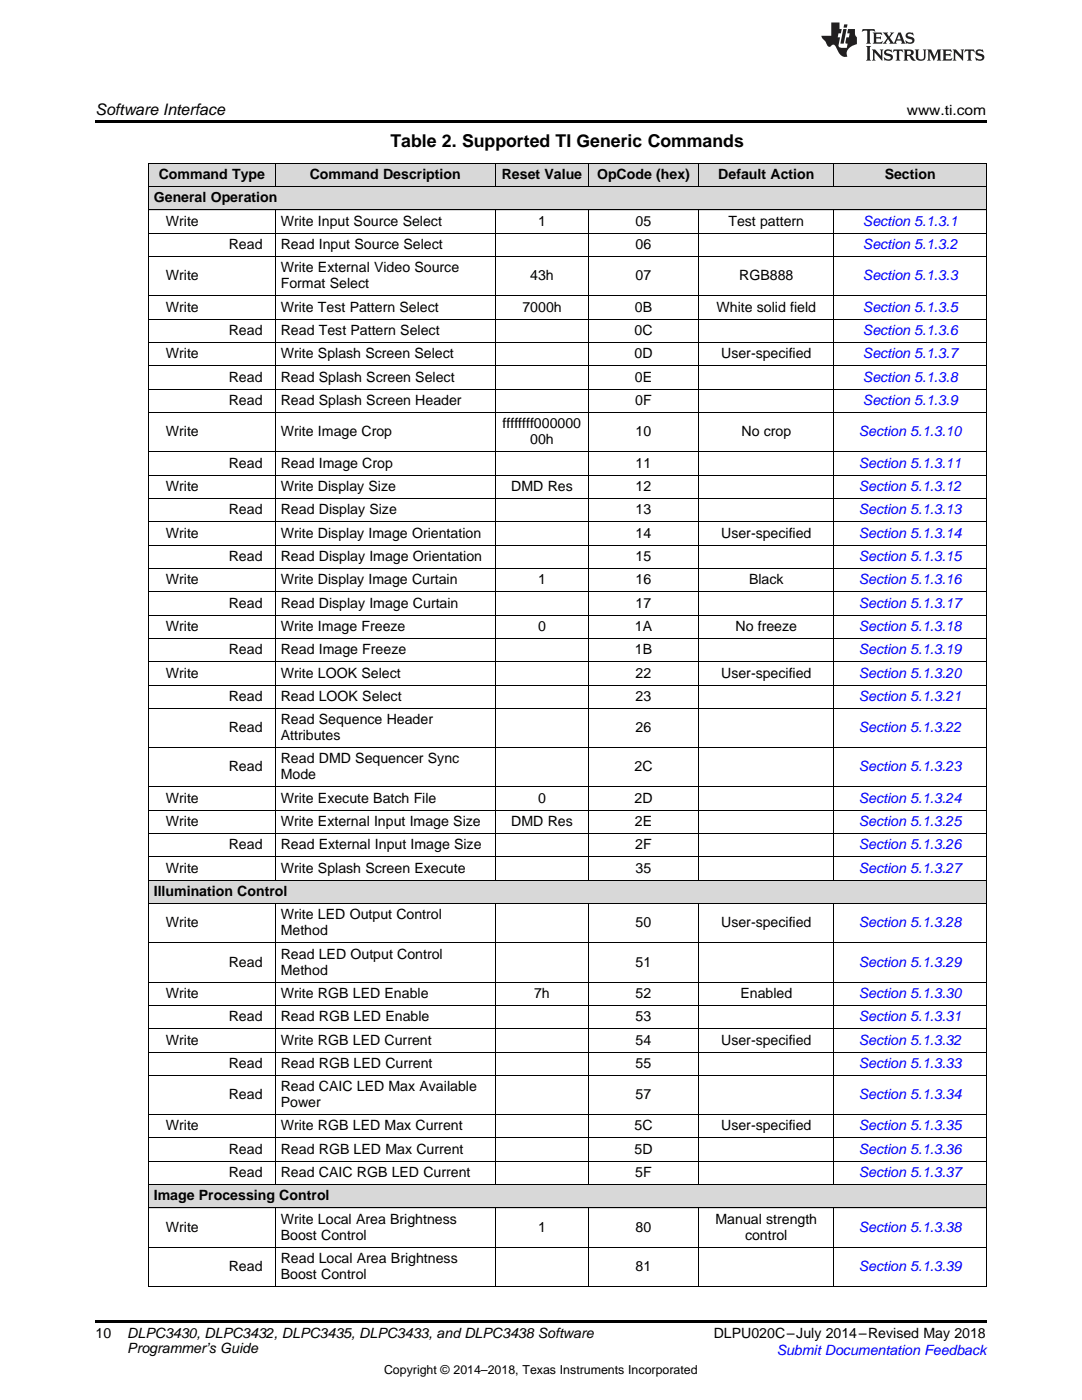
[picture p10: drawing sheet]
<svg xmlns="http://www.w3.org/2000/svg" width="216mm" height="279mm" viewBox="0 0 216 279" stroke-linecap="round" stroke-linejoin="round" font-family="sans-serif">
<defs><g id="words">
<text font-size="3.5" x="77.9" y="29.3">Table 2. Supported TI Generic Commands</text>
<text font-size="3.2" x="19" y="23">Software Interface</text>
<g font-size="2.8">
<text x="180.9" y="23">www.ti.com</text>
<text x="31.7" y="35.7">Command Type</text>
<text x="61.8" y="35.7">Command Description</text>
<text x="100.1" y="35.7">Reset Value</text>
<text x="119.1" y="35.7">OpCode (hex)</text>
<text x="143.3" y="35.7">Default Action</text>
<text x="176.5" y="35.7">Section</text>
<text x="30.7" y="40.4">General Operation</text>
<text x="33.1" y="45">Write</text>
<text x="56" y="45">Write Input Source Select</text>
<text x="107.4" y="45">1</text>
<text x="126.8" y="45">05</text>
<text x="145.3" y="45">Test pattern</text>
<text x="45.6" y="49.7">Read</text>
<text x="56" y="49.7">Read Input Source Select</text>
<text x="126.8" y="49.7">06</text>
<text x="33.1" y="56">Write</text>
<text x="56" y="54.4">Write External Video Source</text>
<text x="56" y="57.5">Format Select</text>
<text x="105.8" y="56">43h</text>
<text x="126.8" y="56">07</text>
<text x="147.5" y="56">RGB888</text>
<text x="33.1" y="62.2">Write</text>
<text x="56" y="62.2">Write Test Pattern Select</text>
<text x="104.2" y="62.2">7000h</text>
<text x="126.7" y="62.2">0B</text>
<text x="143" y="62.2">White solid field</text>
<text x="33.1" y="71.5">Write</text>
<text x="45.6" y="66.9">Read</text>
<text x="56" y="66.9">Read Test Pattern Select</text>
<text x="56" y="71.5">Write Splash Screen Select</text>
<text x="126.6" y="66.9">0C</text>
<text x="126.6" y="71.5">0D</text>
<text x="143.9" y="71.5">User-specified</text>
<text x="45.6" y="76.2">Read</text>
<text x="56" y="76.2">Read Splash Screen Select</text>
<text x="126.7" y="76.2">0E</text>
<text x="45.6" y="80.8">Read</text>
<text x="56" y="80.8">Read Splash Screen Header</text>
<text x="126.8" y="80.8">0F</text>
<text x="33.1" y="87.1">Write</text>
<text x="56" y="87.1">Write Image Crop</text>
<text x="100.3" y="85.5">ffffffff000000</text>
<text x="105.8" y="88.7">00h</text>
<text x="126.8" y="87.1">10</text>
<text x="148" y="87.1">No crop</text>
<text x="45.6" y="93.3">Read</text>
<text x="56" y="93.3">Read Image Crop</text>
<text x="126.8" y="93.3">11</text>
<text x="33.1" y="98">Write</text>
<text x="56" y="98">Write Display Size</text>
<text x="102" y="98">DMD Res</text>
<text x="126.8" y="98">12</text>
<text x="33.1" y="107.3">Write</text>
<text x="45.6" y="102.6">Read</text>
<text x="56" y="102.6">Read Display Size</text>
<text x="56" y="107.3">Write Display Image Orientation</text>
<text x="126.8" y="102.6">13</text>
<text x="126.8" y="107.3">14</text>
<text x="143.9" y="107.3">User-specified</text>
<text x="45.6" y="111.9">Read</text>
<text x="56" y="111.9">Read Display Image Orientation</text>
<text x="126.8" y="111.9">15</text>
<text x="33.1" y="116.6">Write</text>
<text x="56" y="116.6">Write Display Image Curtain</text>
<text x="107.4" y="116.6">1</text>
<text x="126.8" y="116.6">16</text>
<text x="149.5" y="116.6">Black</text>
<text x="33.1" y="125.9">Write</text>
<text x="45.6" y="121.2">Read</text>
<text x="56" y="121.2">Read Display Image Curtain</text>
<text x="56" y="125.9">Write Image Freeze</text>
<text x="107.4" y="125.9">0</text>
<text x="126.7" y="125.9">1A</text>
<text x="126.8" y="121.2">17</text>
<text x="146.8" y="125.9">No freeze</text>
<text x="45.6" y="130.6">Read</text>
<text x="56" y="130.6">Read Image Freeze</text>
<text x="126.7" y="130.6">1B</text>
<text x="33.1" y="135.2">Write</text>
<text x="56" y="135.2">Write LOOK Select</text>
<text x="126.8" y="135.2">22</text>
<text x="143.9" y="135.2">User-specified</text>
<text x="45.6" y="139.9">Read</text>
<text x="56" y="139.9">Read LOOK Select</text>
<text x="126.8" y="139.9">23</text>
<text x="45.6" y="146.1">Read</text>
<text x="56" y="144.5">Read Sequence Header</text>
<text x="56" y="147.7">Attributes</text>
<text x="126.8" y="146.1">26</text>
<text x="45.6" y="154">Read</text>
<text x="56" y="152.4">Read DMD Sequencer Sync</text>
<text x="56" y="155.5">Mode</text>
<text x="126.6" y="154">2C</text>
<text x="33.1" y="160.2">Write</text>
<text x="56" y="160.2">Write Execute Batch File</text>
<text x="107.4" y="160.2">0</text>
<text x="126.6" y="160.2">2D</text>
<text x="33.1" y="164.9">Write</text>
<text x="56" y="164.9">Write External Input Image Size</text>
<text x="102" y="164.9">DMD Res</text>
<text x="126.7" y="164.9">2E</text>
<text x="45.6" y="169.5">Read</text>
<text x="56" y="169.5">Read External Input Image Size</text>
<text x="126.8" y="169.5">2F</text>
<text x="30.7" y="178.8">Illumination Control</text>
<text x="33.1" y="174.2">Write</text>
<text x="56" y="174.2">Write Splash Screen Execute</text>
<text x="126.8" y="174.2">35</text>
<text x="33.1" y="185.1">Write</text>
<text x="56" y="183.5">Write LED Output Control</text>
<text x="126.8" y="185.1">50</text>
<text x="143.9" y="185.1">User-specified</text>
<text x="56" y="186.7">Method</text>
<text x="56" y="191.3">Read LED Output Control</text>
<text x="45.6" y="192.9">Read</text>
<text x="56" y="194.5">Method</text>
<text x="126.8" y="192.9">51</text>
<text x="33.1" y="199.1">Write</text>
<text x="45.6" y="203.8">Read</text>
<text x="56" y="199.1">Write RGB LED Enable</text>
<text x="56" y="203.8">Read RGB LED Enable</text>
<text x="106.6" y="199.1">7h</text>
<text x="126.8" y="199.1">52</text>
<text x="126.8" y="203.8">53</text>
<text x="147.7" y="199.1">Enabled</text>
<text x="33.1" y="208.5">Write</text>
<text x="56" y="208.5">Write RGB LED Current</text>
<text x="126.8" y="208.5">54</text>
<text x="143.9" y="208.5">User-specified</text>
<text x="45.6" y="213.1">Read</text>
<text x="56" y="213.1">Read RGB LED Current</text>
<text x="126.8" y="213.1">55</text>
<text x="45.6" y="219.4">Read</text>
<text x="56" y="217.8">Read CAIC LED Max Available</text>
<text x="56" y="220.9">Power</text>
<text x="126.8" y="219.4">57</text>
<text x="33.1" y="225.6">Write</text>
<text x="56" y="225.6">Write RGB LED Max Current</text>
<text x="126.6" y="225.6">5C</text>
<text x="143.9" y="225.6">User-specified</text>
<text x="45.6" y="230.3">Read</text>
<text x="56" y="230.3">Read RGB LED Max Current</text>
<text x="126.6" y="230.3">5D</text>
<text x="30.7" y="239.6">Image Processing</text>
<text x="45.6" y="234.9">Read</text>
<text x="55.7" y="239.6">Control</text>
<text x="56" y="234.9">Read CAIC RGB LED Current</text>
<text x="126.8" y="234.9">5F</text>
<text x="33.1" y="245.8">Write</text>
<text x="56" y="244.2">Write Local Area Brightness</text>
<text x="107.4" y="245.8">1</text>
<text x="126.8" y="245.8">80</text>
<text x="142.8" y="244.2">Manual strength</text>
<text x="56" y="247.4">Boost Control</text>
<text x="148.7" y="247.4">control</text>
<text x="45.6" y="253.6">Read</text>
<text x="56" y="252.1">Read Local Area Brightness</text>
<text x="56" y="255.2">Boost Control</text>
<text x="126.8" y="253.6">81</text>
<text x="19" y="267">10</text>
<text x="25.4" y="267.1">DLPC3430, DLPC3432, DLPC3435, DLPC3433, and DLPC3438 Software</text>
<text x="25.4" y="269.9">Programmer’s Guide</text>
<text x="142.4" y="267.1">DLPU020C–July 2014–Revised May 2018</text>
</g>
<g font-size="2.8" fill="#00f">
<text x="172.2" y="45">Section 5.1.3.1</text>
<text x="172.2" y="49.7">Section 5.1.3.2</text>
<text x="172.2" y="56">Section 5.1.3.3</text>
<text x="172.2" y="62.2">Section 5.1.3.5</text>
<text x="172.2" y="66.9">Section 5.1.3.6</text>
<text x="172.2" y="71.5">Section 5.1.3.7</text>
<text x="172.2" y="76.2">Section 5.1.3.8</text>
<text x="172.2" y="80.8">Section 5.1.3.9</text>
<text x="171.4" y="87.1">Section 5.1.3.10</text>
<text x="171.4" y="93.3">Section 5.1.3.11</text>
<text x="171.4" y="98">Section 5.1.3.12</text>
<text x="171.4" y="102.6">Section 5.1.3.13</text>
<text x="171.4" y="107.3">Section 5.1.3.14</text>
<text x="171.4" y="111.9">Section 5.1.3.15</text>
<text x="171.4" y="116.6">Section 5.1.3.16</text>
<text x="171.4" y="121.2">Section 5.1.3.17</text>
<text x="171.4" y="125.9">Section 5.1.3.18</text>
<text x="171.4" y="130.6">Section 5.1.3.19</text>
<text x="171.4" y="135.2">Section 5.1.3.20</text>
<text x="171.4" y="139.9">Section 5.1.3.21</text>
<text x="171.4" y="146.1">Section 5.1.3.22</text>
<text x="171.4" y="154">Section 5.1.3.23</text>
<text x="171.4" y="160.2">Section 5.1.3.24</text>
<text x="171.4" y="164.9">Section 5.1.3.25</text>
<text x="171.4" y="169.5">Section 5.1.3.26</text>
<text x="171.4" y="174.2">Section 5.1.3.27</text>
<text x="171.4" y="185.1">Section 5.1.3.28</text>
<text x="171.4" y="192.9">Section 5.1.3.29</text>
<text x="171.4" y="199.1">Section 5.1.3.30</text>
<text x="171.4" y="203.8">Section 5.1.3.31</text>
<text x="171.4" y="208.5">Section 5.1.3.32</text>
<text x="171.4" y="213.1">Section 5.1.3.33</text>
<text x="171.4" y="219.4">Section 5.1.3.34</text>
<text x="171.4" y="225.6">Section 5.1.3.35</text>
<text x="171.4" y="230.3">Section 5.1.3.36</text>
<text x="171.4" y="234.9">Section 5.1.3.37</text>
<text x="171.4" y="245.8">Section 5.1.3.38</text>
<text x="171.4" y="253.6">Section 5.1.3.39</text>
<text x="155" y="270.4">Submit Documentation Feedback</text>
</g>
<text font-size="2.5" x="76.6" y="274.2">Copyright © 2014–2018, Texas Instruments Incorporated</text>
</g></defs>
<g fill="#d8d8d8">
<path d="M29.6 236.5h13.5v4.6h-13.5z"/>
<path d="M43.1 236.5h11.9v4.6h-11.9z"/>
<path d="M55 236.5h43.9v4.6h-43.9z"/>
<path d="M98.9 236.5h18.5v4.6h-18.5z"/>
<path d="M117.4 236.5h22v4.6h-22z"/>
<path d="M139.4 236.5h27v4.6h-27z"/>
<path d="M166.4 236.5h30.4v4.6h-30.4z"/>
<path d="M29.6 175.7h13.5v4.7h-13.5z"/>
<path d="M43.1 175.7h11.9v4.7h-11.9z"/>
<path d="M55 175.7h43.9v4.7h-43.9z"/>
<path d="M98.9 175.7h18.5v4.7h-18.5z"/>
<path d="M117.4 175.7h22v4.7h-22z"/>
<path d="M139.4 175.7h27v4.7h-27z"/>
<path d="M166.4 175.7h30.4v4.7h-30.4z"/>
<path d="M29.6 37.3h13.5v4.6h-13.5z"/>
<path d="M43.1 37.3h11.9v4.6h-11.9z"/>
<path d="M55 37.3h43.9v4.6h-43.9z"/>
<path d="M98.9 37.3h18.5v4.6h-18.5z"/>
<path d="M117.4 37.3h22v4.6h-22z"/>
<path d="M139.4 37.3h27v4.6h-27z"/>
<path d="M166.4 37.3h30.4v4.6h-30.4z"/>
<path d="M29.6 32.6h13.5v4.7h-13.5z"/>
<path d="M43.1 32.6h11.9v4.7h-11.9z"/>
<path d="M55 32.6h43.9v4.7h-43.9z"/>
<path d="M98.9 32.6h18.5v4.7h-18.5z"/>
<path d="M117.4 32.6h22v4.7h-22z"/>
<path d="M139.4 32.6h27v4.7h-27z"/>
<path d="M166.4 32.6h30.4v4.7h-30.4z"/>
</g>
<path d="M19 24h177.8v.6h-177.8zM19 263.5h177.8v.6h-177.8z" fill="#000"/>
<g fill="none" stroke="#000" stroke-width=".2">
<path d="M29.6 37.2h167.2M29.6 32.6h167.2M29.7 32.6v224.2M54.9 32.6v4.7M98.8 32.6v4.7M117.4 32.6v4.7M139.4 32.6v4.7M166.4 32.6v4.7M196.8 32.6v224.2M29.6 59h167.2M29.6 51.2h167.2M29.6 46.5h167.2"/>
<path d="M29.6 41.9h167.2M54.9 41.9v133.8M98.8 41.9v133.8M117.4 41.9v133.8M139.4 41.9v133.8M166.4 41.9v133.8M29.6 77.7h167.2M29.6 73h167.2M29.6 68.4h167.2M29.6 63.7h167.2M29.6 99.5h167.2M29.6 94.8h167.2"/>
<path d="M29.6 90.2h167.2M29.6 82.3h167.2M29.6 118.1h167.2M29.6 113.4h167.2M29.6 108.8h167.2M29.6 104.1h167.2M29.6 136.7h167.2M29.6 132.1h167.2M29.6 127.4h167.2M29.6 122.7h167.2M29.6 157h167.2M29.6 149.2h167.2"/>
<path d="M29.6 141.4h167.2M29.6 175.7h167.2M29.6 171h167.2M29.6 166.4h167.2M29.6 161.7h167.2M29.6 196h167.2M29.6 188.2h167.2M29.6 180.3h167.2M54.9 180.4v56.1M98.8 180.4v56.1M117.4 180.4v56.1M139.4 180.4v56.1"/>
<path d="M166.4 180.4v56.1M29.6 214.6h167.2M29.6 210h167.2M29.6 205.3h167.2M29.6 200.6h167.2M29.6 236.4h167.2M29.6 231.8h167.2M29.6 227.1h167.2M29.6 222.4h167.2M29.6 256.7h167.2M29.6 248.9h167.2M29.6 241.1h167.2"/>
<path d="M54.9 241.1v15.7M98.8 241.1v15.7M117.4 241.1v15.7M139.4 241.1v15.7M166.4 241.1v15.7"/>
</g>
<g fill="#231f20">
<path d="M172.1 5.8l-.1 .6 .5-.3h.5v.2v2.1l-.2 .3h1l-.2-.3v-2.1v-.2h.6l.4 .3-.1-.6zM174.1 6.5l.3 .4v1.5l-.3 .3h1.9l.1-.5a1.04 1.04 0 0 1-1.3 .1v-.6h.6l.4 .2v-.7l-.4 .2h-.6l.1-.6h.7l.4 .2-.1-.5zM176.1 6.5l.9 1.1-.9 1.1h.8l-.1-.2 .4-.7 .4 .7-.2 .2h1.6l-.2-.2 .1-.4h.9l.2 .4-.2 .2h.9l-.2-.3-.8-1.9h-.5l-.9 2.1-.7-1.1 .8-1h-.8l.1 .3-.3 .5-.4-.6 .2-.2zM179.4 6.9l.3 .9h-.7zM180.9 6.6a.63 .63 0 0 0-.2 .7 .63 .63 0 0 0 .6 .4l.6 .2 .1 .2a.75 .75 0 0 1-.7 .4 .75 .75 0 0 1-.6-.5l.1 .7 .2-.1a1.11 1.11 0 0 0 1.5-.5 1.13 1.13 0 0 0-1.3-.9l-.1-.3a1.04 1.04 0 0 1 1.2 .2l-.1-.6-.2 .1-.5-.1zM172.8 9.2l.3 .3v2.2l-.3 .4h1l-.2-.4v-2.2l.2-.3zM174 9.9l.2 .3v1.5l-.2 .4h.7l-.2-.4v-1.3l1.6 1.7v-1.9l.2-.3h-.7l.2 .3v.9l-1.2-1.2zM176.6 10a.62 .62 0 0 0-.2 .7 .62 .62 0 0 0 .6 .4l.6 .2 .1 .2a.76 .76 0 0 1-.7 .4 .76 .76 0 0 1-.6-.5l.1 .7 .1-.1a1.11 1.11 0 0 0 1.6-.6 1.13 1.13 0 0 0-1.3-.8l-.1-.3a1.04 1.04 0 0 1 1.2 .1l-.1-.5-.2 .1-.5-.2zM178.3 9.9l-.1 .6a.61 .61 0 0 1 .7-.3v1.5l-.2 .4h1l-.3-.4v-1.5a.63 .63 0 0 1 .8 .3l-.1-.6zM180.3 9.9l.2 .3v1.5l-.2 .4h.9l-.2-.2v-.7l.6 .2a.76 .76 0 0 0 1.1 .6l-1-.9a.58 .58 0 0 0 .6-.6 .58 .58 0 0 0-.5-.6zM181 10.2l.1-.1a.45 .45 0 0 1 .6 .1 .45 .45 0 0 1 .1 .5l-.8 .2zM182.5 9.9l.2 .2a2.17 2.17 0 0 0 .4 1.9 .99 .99 0 0 0 1.6-.7v-1.1l.2-.3h-.8l.2 .2a1.92 1.92 0 0 1-.2 1.7 .6 .6 0 0 1-.9-.5v-1.1l.2-.3zM185 9.9l.2 .3v1.5l-.2 .4h.7l-.2-.4v-1.4l.8 1.8 .8-1.8v1.4l-.2 .4h1l-.3-.4v-1.5l.3-.3h-.8l-.7 1.4-.6-1.4zM188 9.9l.2 .3v1.5l-.2 .4h1.8l.2-.6a1.04 1.04 0 0 1-1.3 .2v-.6h.6l.4 .1v-.6l-.4 .2h-.6l.1-.6h.7l.4 .2-.1-.5zM190.1 9.9l.2 .3v1.5l-.2 .4h.7l-.2-.4v-1.3l1.6 1.7v-1.9l.2-.3h-.7l.2 .3v.9l-1.1-1.2zM192.6 9.9l-.1 .6a.61 .61 0 0 1 .7-.3v1.5l-.2 .4h.9l-.2-.4v-1.5a.63 .63 0 0 1 .8 .3l-.2-.6zM194.9 10a.62 .62 0 0 0-.2 .7 .62 .62 0 0 0 .6 .4l.5 .2 .2 .2a.76 .76 0 0 1-.7 .4 .76 .76 0 0 1-.7-.5l.2 .7 .1-.1a1.11 1.11 0 0 0 1.5-.6 1.13 1.13 0 0 0-1.2-.8l-.1-.3a1.04 1.04 0 0 1 1.2 .1l-.2-.5-.2 .1-.5-.2z"/>
<path d="M165.9 4.5v2.6h-2l.1 .4 .8 .9a.91 .91 0 0 0 .9 .9 .56 .56 0 0 1 .5-.4 .56 .56 0 0 1 .5 .3l.4 .8a1.53 1.53 0 0 0 2 1.3 1.54 1.54 0 0 1 1-2.1l.9-.4-.1-1.4a1.52 1.52 0 0 1-.3-1.6h-1.4l-.2 .9h.5l-.1 .8h-.5l-.2 .9v.2l.4 .1-.1 .9a1.93 1.93 0 0 1-1.7-.3l.3-1.8h-.4l.1-.8h.5l.2-.9h-.5v-1.3zM168.3 5.8l-.6 2.9h.7l.5-2.9zM168.4 4.9l-.1 .6h.7l.1-.6z"/>
</g>
<use href="#words"/>
</svg>
